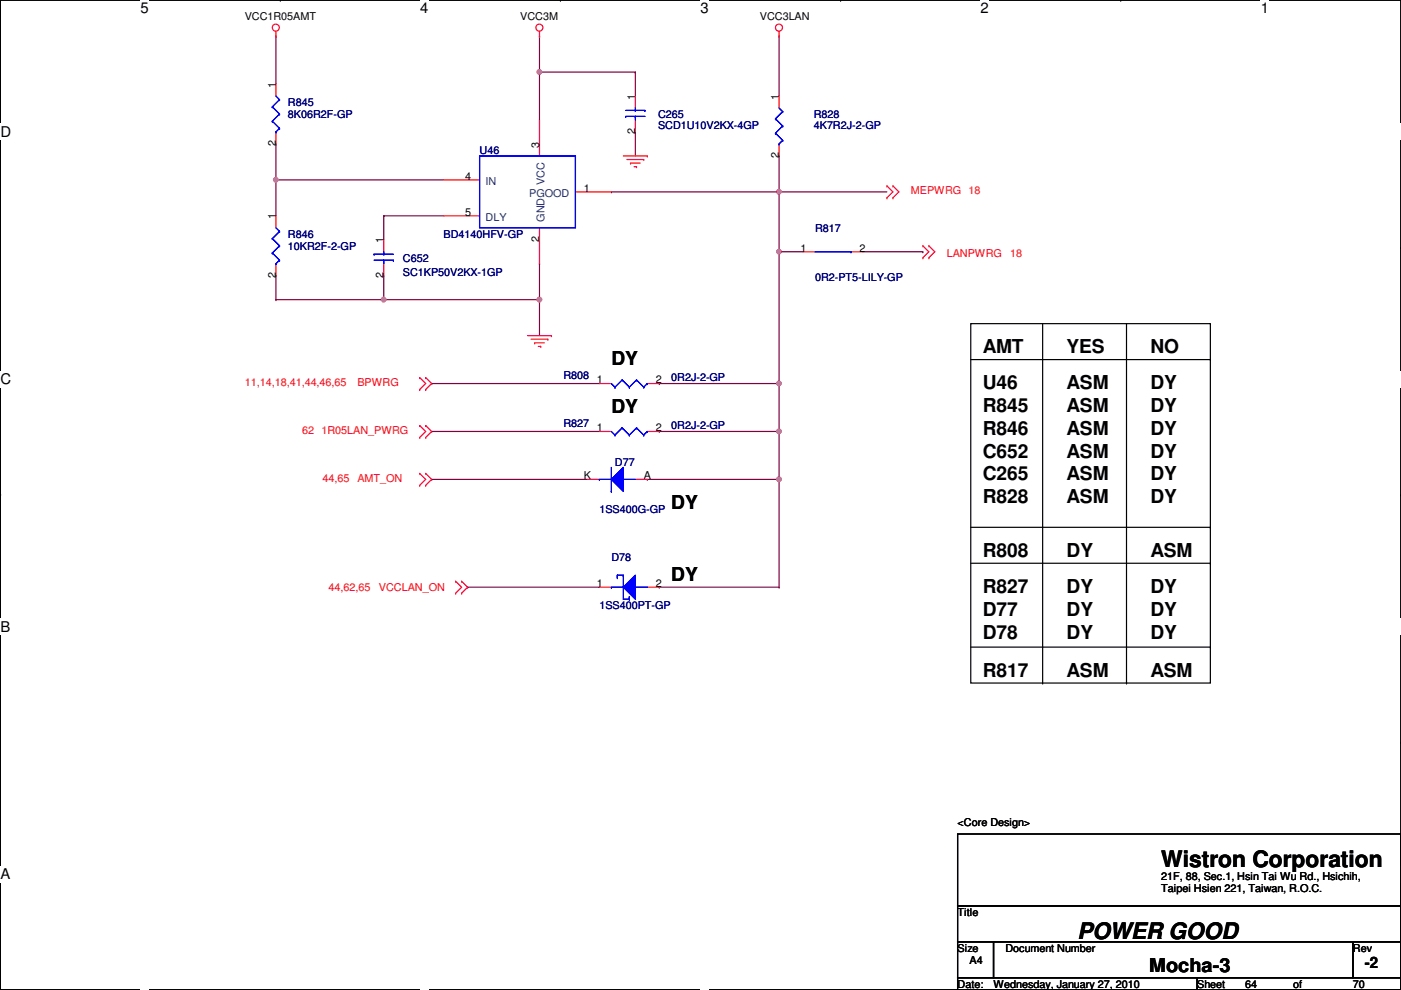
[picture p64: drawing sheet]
<svg xmlns="http://www.w3.org/2000/svg" width="297mm" height="210mm" viewBox="0 0 297 210" stroke-linecap="round" stroke-linejoin="round" font-family="sans-serif">
<defs><g id="words">
<g font-size="4.8">
<text x="246.2" y="183.9">Wistron Corporation</text>
<text x="228.4" y="199.1">POWER GOOD</text>
</g>
<g font-size="4.1">
<text x="129.6" y="77.5">DY</text>
<text x="208.4" y="74.9">AMT</text>
<text x="226.1" y="74.9">YES</text>
<text x="243.9" y="74.9">NO</text>
<text x="208.4" y="82.5">U46</text>
<text x="226.1" y="82.5">ASM</text>
<text x="243.9" y="82.5">DY</text>
<text x="129.6" y="87.6">DY</text>
<text x="208.4" y="87.4">R845</text>
<text x="226.1" y="87.4">ASM</text>
<text x="243.9" y="87.4">DY</text>
<text x="208.4" y="92.2">R846</text>
<text x="226.1" y="92.2">ASM</text>
<text x="243.9" y="92.2">DY</text>
<text x="208.4" y="97">C652</text>
<text x="208.4" y="101.9">C265</text>
<text x="226.1" y="97">ASM</text>
<text x="226.1" y="101.9">ASM</text>
<text x="243.9" y="97">DY</text>
<text x="243.9" y="101.9">DY</text>
<text x="142.3" y="107.9">DY</text>
<text x="208.4" y="106.7">R828</text>
<text x="226.1" y="106.7">ASM</text>
<text x="243.9" y="106.7">DY</text>
<text x="208.4" y="118.1">R808</text>
<text x="226.1" y="118.1">DY</text>
<text x="243.9" y="118.1">ASM</text>
<text x="142.3" y="123.2">DY</text>
<text x="208.4" y="125.7">R827</text>
<text x="226.1" y="125.7">DY</text>
<text x="243.9" y="125.7">DY</text>
<text x="208.4" y="130.6">D77</text>
<text x="226.1" y="130.6">DY</text>
<text x="243.9" y="130.6">DY</text>
<text x="208.4" y="135.4">D78</text>
<text x="226.1" y="135.4">DY</text>
<text x="243.9" y="135.4">DY</text>
<text x="208.4" y="143.5">R817</text>
<text x="226.1" y="143.5">ASM</text>
<text x="243.9" y="143.5">ASM</text>
<text x="243.7" y="206">Mocha-3</text>
</g>
<text font-size="3.3" x="289.4" y="205.3">-2</text>
<g font-size="3.1">
<text x="29.8" y="2.8">5</text>
<text x="89.1" y="2.8">4</text>
<text x="148.5" y="2.8">3</text>
<text x="207.9" y="2.8">2</text>
<text x="267.3" y="2.8">1</text>
<text x=".1" y="29">D</text>
<text x=".1" y="81.5">C</text>
<text x=".1" y="133.9">B</text>
<text x=".1" y="186.4">A</text>
</g>
<g font-size="2.3">
<text x="51.9" y="4.1">VCC1R05AMT</text>
<text x="110.3" y="4.1">VCC3M</text>
<text x="161.1" y="4.1">VCC3LAN</text>
<text x="58.5" y="18.6" transform="rotate(-90 58.5 18.6)">1</text>
<text x="134.7" y="21.1" transform="rotate(-90 134.7 21.1)">1</text>
<text x="165.1" y="21.1" transform="rotate(-90 165.1 21.1)">1</text>
<text x="134.7" y="28.5" transform="rotate(-90 134.7 28.5)">2</text>
<text x="58.5" y="31" transform="rotate(-90 58.5 31)">2</text>
<text x="114.3" y="31.3" transform="rotate(-90 114.3 31.3)">3</text>
<text x="165.1" y="33.6" transform="rotate(-90 165.1 33.6)">2</text>
<text x="98.6" y="38.1">4</text>
<text x="123.8" y="40.6">1</text>
<text x="58.5" y="46.5" transform="rotate(-90 58.5 46.5)">1</text>
<text x="98.6" y="45.7">5</text>
<text x="81.3" y="51.6" transform="rotate(-90 81.3 51.6)">1</text>
<text x="114.3" y="51.4" transform="rotate(-90 114.3 51.4)">2</text>
<text x="169.8" y="53.3">1</text>
<text x="182.2" y="53.3">2</text>
<text x="58.5" y="59" transform="rotate(-90 58.5 59)">2</text>
<text x="81.3" y="59" transform="rotate(-90 81.3 59)">2</text>
<text x="126.6" y="81.3">1</text>
<text x="139" y="81.3">2</text>
<text x="126.6" y="91.4">1</text>
<text x="139" y="91.4">2</text>
<text x="123.8" y="101.6">K</text>
<text x="136.5" y="101.6">A</text>
<text x="126.6" y="124.5">1</text>
<text x="139" y="124.5">2</text>
<text x="203" y="175.1">&lt;Core Design&gt;</text>
<text x="246.2" y="186.5">21F, 88, Sec.1, Hsin Tai Wu Rd., Hsichih,</text>
<text x="246.2" y="189.2">Taipei Hsien 221, Taiwan, R.O.C.</text>
<text x="203" y="194.1">Title</text>
<text x="203" y="201.8">Size</text>
<text x="213.2" y="201.8">Document Number</text>
<text x="286.8" y="201.8">Rev</text>
<text x="203" y="209.4">Date:</text>
<text x="205.6" y="204.3">A4</text>
<text x="210.6" y="209.4">Wednesday, January 27, 2010</text>
<text x="253.8" y="209.4">Sheet</text>
<text x="264" y="209.4">64</text>
<text x="274.1" y="209.4">of</text>
<text x="286.8" y="209.4">70</text>
</g>
<g font-size="2.3" fill="#000080">
<text x="61" y="22.4">R845</text>
<text x="61" y="25">8K06R2F-GP</text>
<text x="139.5" y="25">C265</text>
<text x="139.5" y="27.3">SCD1U10V2KX-4GP</text>
<text x="172.5" y="25">R828</text>
<text x="172.5" y="27.3">4K7R2J-2-GP</text>
<text x="101.7" y="32.6">U46</text>
<text x="61" y="50.4">R846</text>
<text x="61" y="52.9">10KR2F-2-GP</text>
<text x="94.1" y="50.4">BD4140HFV-GP</text>
<text x="172.8" y="49.1">R817</text>
<text x="85.4" y="55.5">C652</text>
<text x="85.4" y="58.5">SC1KP50V2KX-1GP</text>
<text x="172.8" y="59.5">0R2-PT5-LILY-GP</text>
<text x="119.5" y="80.3">R808</text>
<text x="142.3" y="80.9">0R2J-2-GP</text>
<text x="119.5" y="90.5">R827</text>
<text x="142.3" y="91">0R2J-2-GP</text>
<text x="130.4" y="98.9">D77</text>
<text x="127.1" y="108.8">1SS400G-GP</text>
<text x="129.6" y="119">D78</text>
<text x="127.1" y="129.1">1SS400PT-GP</text>
</g>
<g font-size="2.3" fill="#004080">
<text x="103" y="39.2">IN</text>
<text x="112.2" y="41.7">PGOOD</text>
<text x="115.4" y="39.2" transform="rotate(-90 115.4 39.2)">VCC</text>
<text x="103" y="46.8">DLY</text>
<text x="115.4" y="47" transform="rotate(-90 115.4 47)">GND</text>
</g>
<g font-size="2.3" fill="#f00">
<text x="193.1" y="41.2">MEPWRG 18</text>
<text x="200.7" y="54.4">LANPWRG</text>
<text x="214.2" y="54.4">18</text>
<text x="51.9" y="81.9">11,14,18,41,44,46,65</text>
<text x="75.8" y="81.9">BPWRG</text>
<text x="64.1" y="92">62</text>
<text x="68.2" y="92">1R05LAN_PWRG</text>
<text x="68.4" y="102.2">44,65</text>
<text x="75.8" y="102.2">AMT_ON</text>
<text x="69.7" y="125.3">44,62,65</text>
<text x="80.3" y="125.3">VCCLAN_ON</text>
</g>
</g></defs>
<path d="M.1 0h296.9v209.8h-296.9z" fill="none" stroke="#000" stroke-width=".25"/>
<g fill="#fff">
<path d="M29.8 0h1.7v3.5h-1.7z"/>
<path d="M29.8 209.8l1.7 .1z"/>
</g>
<path d="M59.4 0h.1M59.4 209.8h.1" fill="none" stroke="#000" stroke-width=".25"/>
<g fill="#fff">
<path d="M89.1 0h1.7v3.5h-1.7z"/>
<path d="M89.1 209.8l1.7 .1z"/>
</g>
<path d="M118.8 0h.1M118.8 209.8h.1" fill="none" stroke="#000" stroke-width=".25"/>
<g fill="#fff">
<path d="M148.5 0h1.7v3.5h-1.7z"/>
<path d="M148.5 209.8l1.7 .1z"/>
</g>
<path d="M178.2 0h.1M178.2 209.8h.1" fill="none" stroke="#000" stroke-width=".25"/>
<g fill="#fff">
<path d="M207.9 0h1.7v3.5h-1.7z"/>
<path d="M207.9 209.8l1.7 .1z"/>
</g>
<path d="M237.6 0h.1M237.6 209.8h.1" fill="none" stroke="#000" stroke-width=".25"/>
<g fill="#fff">
<path d="M267.3 0h1.7v3.5h-1.7z"/>
<path d="M267.3 209.8l1.7 .1z"/>
<path d="M.1 26.2h2.2v3.5h-2.2z"/>
<path d="M297 26.2l.1 3.5z"/>
<path d="M.1 78.7h2.2v3.5h-2.2z"/>
<path d="M297 78.7l.1 3.5z"/>
</g>
<path d="M.1 52.5h.1M297 52.5h.1" fill="none" stroke="#000" stroke-width=".25"/>
<g fill="#fff">
<path d="M.1 131.1h2.1v3.5h-2.1z"/>
<path d="M297 131.1l.1 3.5z"/>
</g>
<path d="M.1 104.9h.1M297 104.9h.1" fill="none" stroke="#000" stroke-width=".25"/>
<path d="M.1 104.9h.1M297 104.9h.1" fill="none" stroke="#000" stroke-width=".21"/>
<g fill="#fff">
<path d="M.1 183.6h2.1v3.5h-2.1z"/>
<path d="M297 183.6l.1 3.5z"/>
</g>
<path d="M.1 157.4h.1M297 157.4h.1" fill="none" stroke="#000" stroke-width=".25"/>
<path d="M58.5 38.1h.1M58.5 38.1v7.7M58.5 58.5h.1M58.5 58.5v5M91.5 91.5h.1M91.5 91.5h35.6M91.5 101.6h.1M91.5 101.6h33M137.2 101.6h.1M137.2 101.6h28" fill="none" stroke="#800040" stroke-width=".25"/>
<circle cx="165.2" cy="101.6" r=".49" fill="#f0f"/>
<circle cx="165.2" cy="101.6" r=".49" fill="none" stroke="#f0f" stroke-width=".25"/>
<path d="M58.5 38.1h.1M58.5 38.1h35.6" fill="none" stroke="#800040" stroke-width=".25"/>
<circle cx="58.5" cy="38.1" r=".49" fill="#f0f"/>
<circle cx="58.5" cy="38.1" r=".49" fill="none" stroke="#f0f" stroke-width=".25"/>
<path d="M58.5 7.7h.1M58.5 7.7v10.1M114.4 7.7h.1M114.4 15.3h.1M114.4 7.7v7.6M114.4 15.3h20.3M58.5 30.5h.1M58.5 30.5v7.6M114.4 63.5h.1M114.4 63.5v7.7M165.2 91.5h.1M165.2 91.5v10.1" fill="none" stroke="#800040" stroke-width=".25"/>
<circle cx="114.4" cy="15.3" r=".49" fill="#f0f"/>
<circle cx="114.4" cy="15.3" r=".49" fill="none" stroke="#f0f" stroke-width=".25"/>
<path d="M81.4 63.5h.1M81.4 63.5h33" fill="none" stroke="#800040" stroke-width=".25"/>
<circle cx="114.4" cy="63.5" r=".49" fill="#f0f"/>
<circle cx="114.4" cy="63.5" r=".49" fill="none" stroke="#f0f" stroke-width=".25"/>
<circle cx="81.3" cy="63.5" r=".49" fill="#f0f"/>
<circle cx="81.3" cy="63.5" r=".49" fill="none" stroke="#f0f" stroke-width=".25"/>
<g fill="none" stroke="#800040" stroke-width=".25">
<path d="M114.4 15.3h.1M114.4 15.3v10.1M134.7 15.3h.1M134.7 15.3v5.1M134.7 28h.1M134.7 28v5.1M81.4 45.8h.1M81.4 45.8v5M81.4 45.8h12.7M114.4 55.9h.1M114.4 55.9v7.6M165.2 40.7h.1"/>
<path d="M165.2 40.7h22.8"/>
</g>
<circle cx="165.2" cy="40.7" r=".49" fill="#f0f"/>
<circle cx="165.2" cy="40.7" r=".49" fill="none" stroke="#f0f" stroke-width=".25"/>
<g fill="none" stroke="#800040" stroke-width=".25">
<path d="M165.2 7.7h.1M165.2 7.7v12.7M165.2 33.1h.1M165.2 33.1v7.6h-35.6M81.4 58.5h.1M81.4 58.5v5h-22.9M129.6 40.7h.1M58.5 63.5h.1M139.8 91.5h.1M139.8 81.3h.1M139.8 91.5h25.4M139.8 81.3h25.4"/>
<path d="M99.1 124.5h.1M99.1 124.5h28M139.8 124.5h.1M139.8 124.5h25.4"/>
</g>
<circle cx="165.2" cy="81.3" r=".49" fill="#f0f"/>
<circle cx="165.2" cy="81.3" r=".49" fill="none" stroke="#f0f" stroke-width=".25"/>
<path d="M165.2 53.4h.1M165.2 53.4v27.9" fill="none" stroke="#800040" stroke-width=".25"/>
<circle cx="165.2" cy="53.4" r=".49" fill="#f0f"/>
<circle cx="165.2" cy="53.4" r=".49" fill="none" stroke="#f0f" stroke-width=".25"/>
<path d="M165.2 53.4h.1M165.2 40.7h.1M165.2 53.4h5.1M165.2 40.7v12.7M183 53.4h12.7M195.7 53.4h.1M91.5 81.3h.1M91.5 81.3h35.6M165.2 81.3h.1M165.2 81.3v10.2" fill="none" stroke="#800040" stroke-width=".25"/>
<circle cx="165.2" cy="91.5" r=".49" fill="#f0f"/>
<circle cx="165.2" cy="91.5" r=".49" fill="none" stroke="#f0f" stroke-width=".25"/>
<path d="M165.2 101.6v22.9M165.2 124.5h.1" fill="none" stroke="#800040" stroke-width=".25"/>
<g fill="none" stroke="#f00" stroke-width=".25">
<path d="M58.5 7.7h.1M58.5 6.6v1.1M114.4 7.7h.1M114.4 6.6v1.1M165.2 7.7h.1M165.2 6.6v1.1M94.1 38.1h7.6M114.4 25.4v7.7M132.2 33.1h5M132.9 33.8h3.6M133.7 34.6h.1M133.7 34.6h2"/>
<path d="M134.4 35.3h.6M134.7 20.4v2.5M134.7 25.4v2.6M135 35.3h.1M136.5 33.8h.1M137.2 33.1h.1M165.2 20.4v2.5M165.2 30.5v2.6M188 39.4h.1M188 39.4l1.3 1.3-1.3 1.3M189.3 39.4h.1M189.3 39.4l1.3 1.3-1.3 1.3"/>
<path d="M58.5 45.8v2.5M58.5 55.9v2.6M94.1 45.8h7.6M114.4 48.3v7.6M122 40.7h7.6M188 42h.1M189.3 42h.1M195.7 52.1h.1M195.7 54.7h.1M195.7 52.1l1.2 1.3-1.2 1.3M196.9 52.1h.1M196.9 54.7h.1"/>
<path d="M196.9 52.1l1.3 1.3-1.3 1.3M111.8 71.2h5.1M112.6 71.9h3.6M113.4 72.7h.1M113.4 72.7h2M114.1 73.4h.5M114.6 73.4h.1M116.2 71.9h.1M116.9 71.2h.1M89 90.2h.1M89 92.8h.1M89 80.1h.1"/>
<path d="M89 82.6h.1M89 90.2l1.3 1.3-1.3 1.3M89 80.1l1.3 1.2-1.3 1.3M90.3 92.8h.1M90.3 90.2h.1M90.3 82.6h.1M90.3 80.1h.1M90.3 90.2l1.2 1.3-1.2 1.3M90.3 80.1l1.2 1.2-1.2 1.3M127.1 91.5h2.5M137.2 91.5h2.6M89 100.4h.1"/>
<path d="M89 102.9h.1M89 100.4l1.3 1.2-1.3 1.3M90.3 102.9h.1M90.3 100.4h.1M90.3 100.4l1.2 1.2-1.2 1.3M96.6 125.8h.1M96.6 123.2h.1M96.6 123.2l1.3 1.3-1.3 1.3M97.9 123.2h.1M97.9 125.8h.1M97.9 123.2l1.2 1.3-1.2 1.3M127.1 124.5h2.5"/>
<path d="M137.2 124.5h2.6"/>
<circle cx="58.5" cy="5.9" r=".75"/>
<circle cx="114.4" cy="5.9" r=".75"/>
<circle cx="165.2" cy="5.9" r=".75"/>
</g>
<g fill="none" stroke="#000" stroke-width=".25">
<path d="M205.8 68.6h50.8v76.2h-50.8zM205.8 76.2h50.8M221.1 68.6v76.2M238.8 68.6v76.2M256.6 76.2h.1M205.8 111.8h50.8M205.8 119.4h50.8M256.6 111.8h.1M256.6 119.4h.1M205.8 137.2h50.8M256.6 137.2h.1M221.1 144.8h.1"/>
<path d="M238.8 144.8h.1M203 176.8h94v15.3h-94zM203 192.1h94v7.6h-94zM203 199.7h7.6v7.6h-7.6zM210.6 199.7h76.2v7.6h-76.2zM286.8 199.7h10.2v7.6h-10.2zM203 207.3h50.8v2.5h-50.8zM253.8 207.3h43.2v2.5h-43.2z"/>
</g>
<g fill="none" stroke="#00f" stroke-width=".25">
<path d="M101.7 33.1h20.3v15.2h-20.3zM132.7 24.7h.1M132.7 23.4h4M132.7 24.7h4M134.7 23.4h.1M134.7 24.7h.1M134.7 22.9v.5M134.7 24.7v.7M136.7 23.4h.1M164.4 25.2h.1M164.4 28.2h.1M164.4 25.2l1.5 1.5"/>
<path d="M164.4 28.2l1.5 1.6M165.2 30.5h.1M165.2 22.9l.7 .8M165.9 23.7h.1M165.9 26.7h.1M165.9 29.8h.1M165.9 23.7l-1.5 1.5M165.9 26.7l-1.5 1.5M165.9 29.8l-.7 .7M57.7 50.6h.1M57.7 53.6h.1M57.7 50.6l1.6 1.5"/>
<path d="M57.7 53.6l1.6 1.6M58.5 55.9h.1M58.5 48.3l.8 .8M59.3 49.1h.1M59.3 52.1h.1M59.3 55.2h.1M59.3 49.1l-1.6 1.5M59.3 52.1l-1.6 1.5M59.3 55.2l-.8 .7M129.6 91.5l.8 .7M130.4 92.2h.1M131.9 90.7h.1"/>
<path d="M131.9 90.7l-1.5 1.5M131.9 90.7l1.5 1.5M133.4 92.2h.1M135 90.7h.1M135 90.7l-1.6 1.5M135 90.7l1.5 1.5M136.5 92.2h.1M137.2 91.5h.1M137.2 91.5l-.7 .7"/>
</g>
<path d="M132.2 124.5l2.5-2.5v5z" fill="#00f"/>
<g fill="none" stroke="#00f" stroke-width=".25">
<path d="M129.6 124.5h.1M129.6 124.5h2.6M130.9 122h.1M130.9 122.5h.1M130.9 122h1.3M130.9 122v.5M132.2 124.5l2.5-2.5v5zM132.2 122h.1M132.2 122v5h1.2M133.4 127h.1M133.4 126.5h.1M133.4 126.5v.5"/>
<path d="M134.7 124.5h.1M134.7 124.5h2.5"/>
</g>
<path d="M132.2 124.5l2.5-2.5v5z" fill="#00f"/>
<g fill="none" stroke="#00f" stroke-width=".25">
<path d="M129.6 124.5h.1M129.6 124.5h2.6M130.9 122h.1M130.9 122.5h.1M130.9 122h1.3M130.9 122v.5M132.2 124.5l2.5-2.5v5zM132.2 122h.1M132.2 122v5h1.2M133.4 127h.1M133.4 126.5h.1M133.4 126.5v.5"/>
<path d="M134.7 124.5h.1M134.7 124.5h2.5"/>
</g>
<path d="M124.5 101.6h2.6M134.7 101.6h2.5" fill="none" stroke="#f00" stroke-width=".25"/>
<path d="M132.2 99.1v5.1l-2.6-2.6z" fill="#00f"/>
<path d="M129.6 99.1v5.1M132.2 99.1v5.1l-2.6-2.6zM127.1 101.6h.1M127.1 101.6h2.5M129.6 104.2h.1M132.2 101.6h.1M132.2 101.6h2.5" fill="none" stroke="#00f" stroke-width=".25"/>
<path d="M132.2 99.1v5.1l-2.6-2.6z" fill="#00f"/>
<g fill="none" stroke="#00f" stroke-width=".25">
<path d="M57.7 22.6h.1M57.7 25.7h.1M57.7 22.6l1.6 1.6M57.7 25.7l1.6 1.5M58.5 28h.1M58.5 20.4l.8 .7M59.3 21.1h.1M59.3 24.2h.1M59.3 27.2h.1M59.3 21.1l-1.6 1.5M59.3 24.2l-1.6 1.5M59.3 27.2l-.8 .8"/>
<path d="M79.3 53.9h.1M79.3 53.9h4.1M79.3 55.2h4.1M81.4 53.9h.1M81.4 55.2h.1M81.4 53.4v.5M81.4 55.2v.7M83.4 55.2h.1M172.8 53.4h7.6M180.4 53.4h.1M129.6 99.1v5.1M129.6 81.3l.8 .8"/>
<path d="M130.4 82.1h.1M131.9 80.6h.1M131.9 80.6l-1.5 1.5M131.9 80.6l1.5 1.5M132.2 99.1v5.1l-2.6-2.6zM133.4 82.1h.1M135 80.6h.1M135 80.6l-1.6 1.5M135 80.6l1.5 1.5M136.5 82.1h.1M137.2 81.3h.1M137.2 81.3l-.7 .8"/>
<path d="M127.1 101.6h.1M127.1 101.6h2.5M129.6 104.2h.1M132.2 101.6h.1M132.2 101.6h2.5"/>
</g>
<path d="M58.5 17.8v2.6M58.5 28v2.5M81.4 50.8v2.6M81.4 55.9v2.6M170.3 53.4h2.5M180.4 53.4h2.6M127.1 81.3h2.5M137.2 81.3h2.6" fill="none" stroke="#f00" stroke-width=".25"/>
<circle cx="165.2" cy="101.6" r=".49" fill="#f0f"/>
<circle cx="165.2" cy="101.6" r=".49" fill="none" stroke="#f0f" stroke-width=".25"/>
<circle cx="58.5" cy="38.1" r=".49" fill="#f0f"/>
<circle cx="58.5" cy="38.1" r=".49" fill="none" stroke="#f0f" stroke-width=".25"/>
<circle cx="114.4" cy="15.3" r=".49" fill="#f0f"/>
<circle cx="114.4" cy="15.3" r=".49" fill="none" stroke="#f0f" stroke-width=".25"/>
<circle cx="114.4" cy="63.5" r=".49" fill="#f0f"/>
<circle cx="114.4" cy="63.5" r=".49" fill="none" stroke="#f0f" stroke-width=".25"/>
<circle cx="81.3" cy="63.5" r=".49" fill="#f0f"/>
<circle cx="81.3" cy="63.5" r=".49" fill="none" stroke="#f0f" stroke-width=".25"/>
<circle cx="165.2" cy="40.7" r=".49" fill="#f0f"/>
<circle cx="165.2" cy="40.7" r=".49" fill="none" stroke="#f0f" stroke-width=".25"/>
<circle cx="165.2" cy="81.3" r=".49" fill="#f0f"/>
<circle cx="165.2" cy="81.3" r=".49" fill="none" stroke="#f0f" stroke-width=".25"/>
<circle cx="165.2" cy="53.4" r=".49" fill="#f0f"/>
<circle cx="165.2" cy="53.4" r=".49" fill="none" stroke="#f0f" stroke-width=".25"/>
<circle cx="165.2" cy="91.5" r=".49" fill="#f0f"/>
<circle cx="165.2" cy="91.5" r=".49" fill="none" stroke="#f0f" stroke-width=".25"/>
<use href="#words"/>
</svg>
